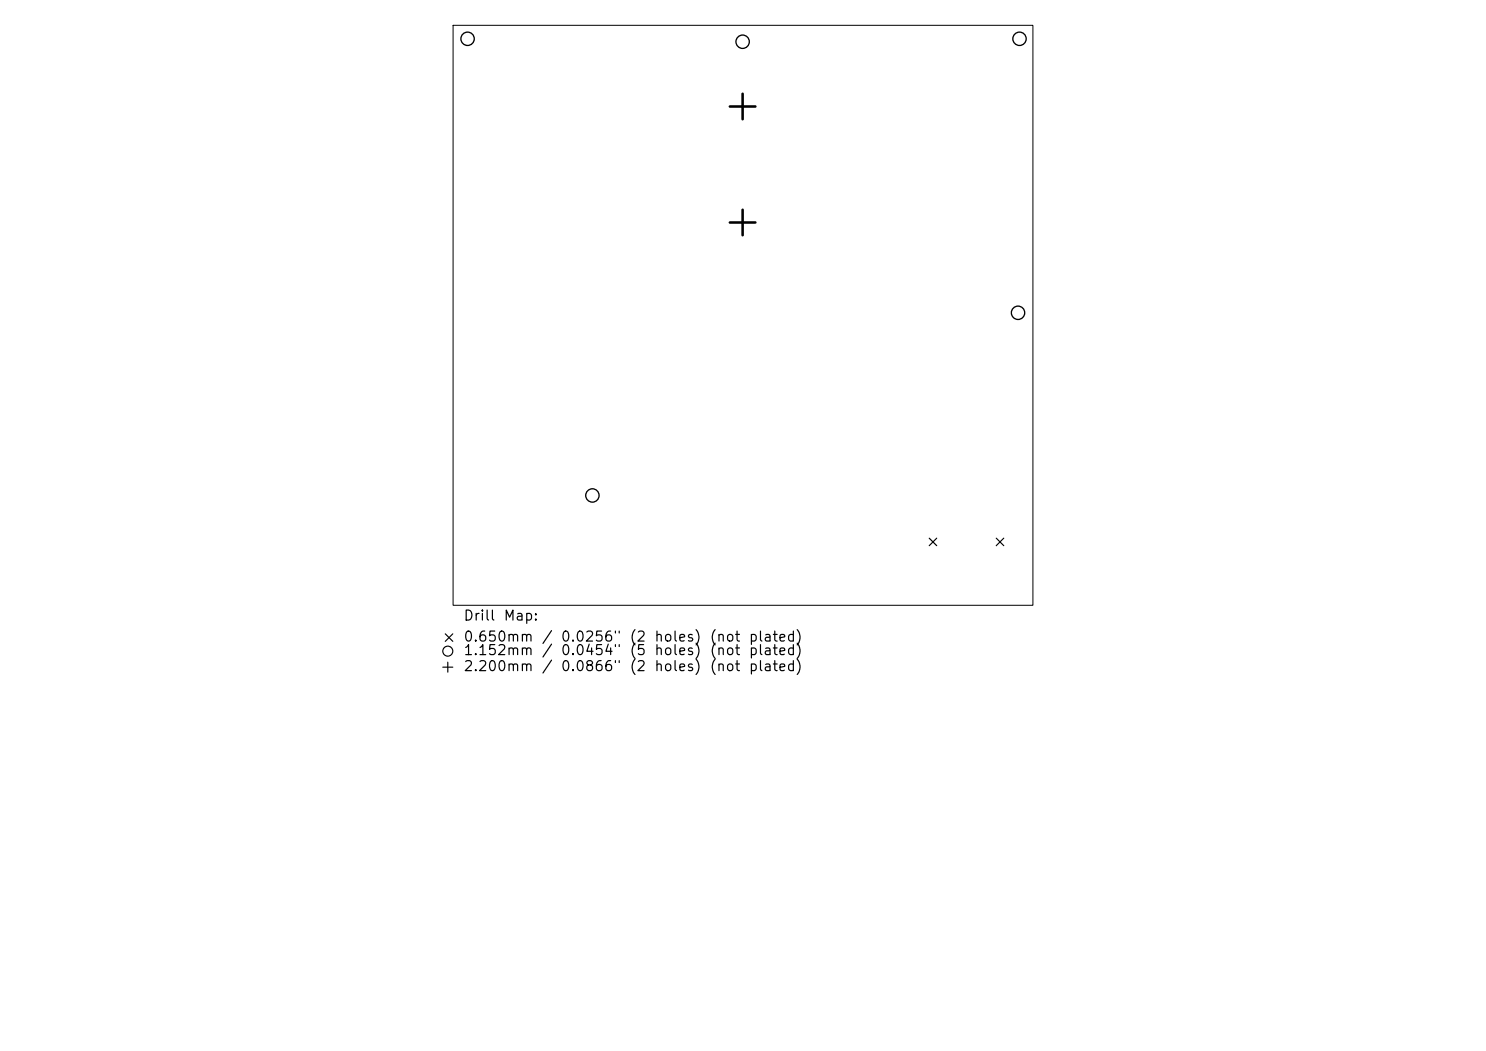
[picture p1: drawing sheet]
<svg xmlns="http://www.w3.org/2000/svg" width="297mm" height="210mm" viewBox="0 0 297 210" stroke-linecap="round" stroke-linejoin="round" font-family="sans-serif">
<defs><g id="words">
<g font-size="2">
<text x="92.5" y="124.5">Drill</text>
<text x="100.5" y="124.5">Map:</text>
<text x="92.5" y="128.7">0.650mm</text>
<text x="92.5" y="131.4">1.152mm</text>
<text x="108.1" y="128.7">/</text>
<text x="108.1" y="131.4">/</text>
<text x="111.9" y="128.7">0.0256&quot;</text>
<text x="111.9" y="131.4">0.0454&quot;</text>
<text x="125.7" y="128.7">(2</text>
<text x="125.7" y="131.4">(5</text>
<text x="130.6" y="128.7">holes)</text>
<text x="130.6" y="131.4">holes)</text>
<text x="141.7" y="128.7">(not</text>
<text x="141.7" y="131.4">(not</text>
<text x="149.5" y="128.7">plated)</text>
<text x="149.5" y="131.4">plated)</text>
<text x="92.5" y="134.6">2.200mm</text>
<text x="108.1" y="134.6">/</text>
<text x="111.9" y="134.6">0.0866&quot;</text>
<text x="125.7" y="134.6">(2</text>
<text x="130.6" y="134.6">holes)</text>
<text x="141.7" y="134.6">(not</text>
<text x="149.5" y="134.6">plated)</text>
</g>
</g></defs>
<path d="M90.6 5.1h115.8v115.8h-115.8z" fill="none" stroke="#000" stroke-width=".2"/>
<g fill="none" stroke="#000" stroke-width=".23">
<path d="M185.7 107.5l1.5 1.5M187.2 107.5l-1.5 1.5M199.1 107.5l1.5 1.5M200.6 107.5l-1.5 1.5M88.5 133.3h2M89 126.7l1.5 1.5M89.5 132.3v2M90.5 126.7l-1.5 1.5"/>
<circle cx="89.5" cy="130.1" r="1"/>
</g>
<g fill="none" stroke="#000" stroke-width=".27">
<circle cx="93.5" cy="7.8" r="1.34"/>
<circle cx="148.4" cy="8.3" r="1.33"/>
<circle cx="203.8" cy="7.8" r="1.34"/>
<circle cx="203.5" cy="62.5" r="1.33"/>
<circle cx="118.4" cy="99" r="1.34"/>
</g>
<path d="M148.4 18.7v5.1M145.9 21.3h5.1M145.9 44.5h5.1M148.4 41.9v5.1" fill="none" stroke="#000" stroke-width=".51"/>
<use href="#words"/>
</svg>
